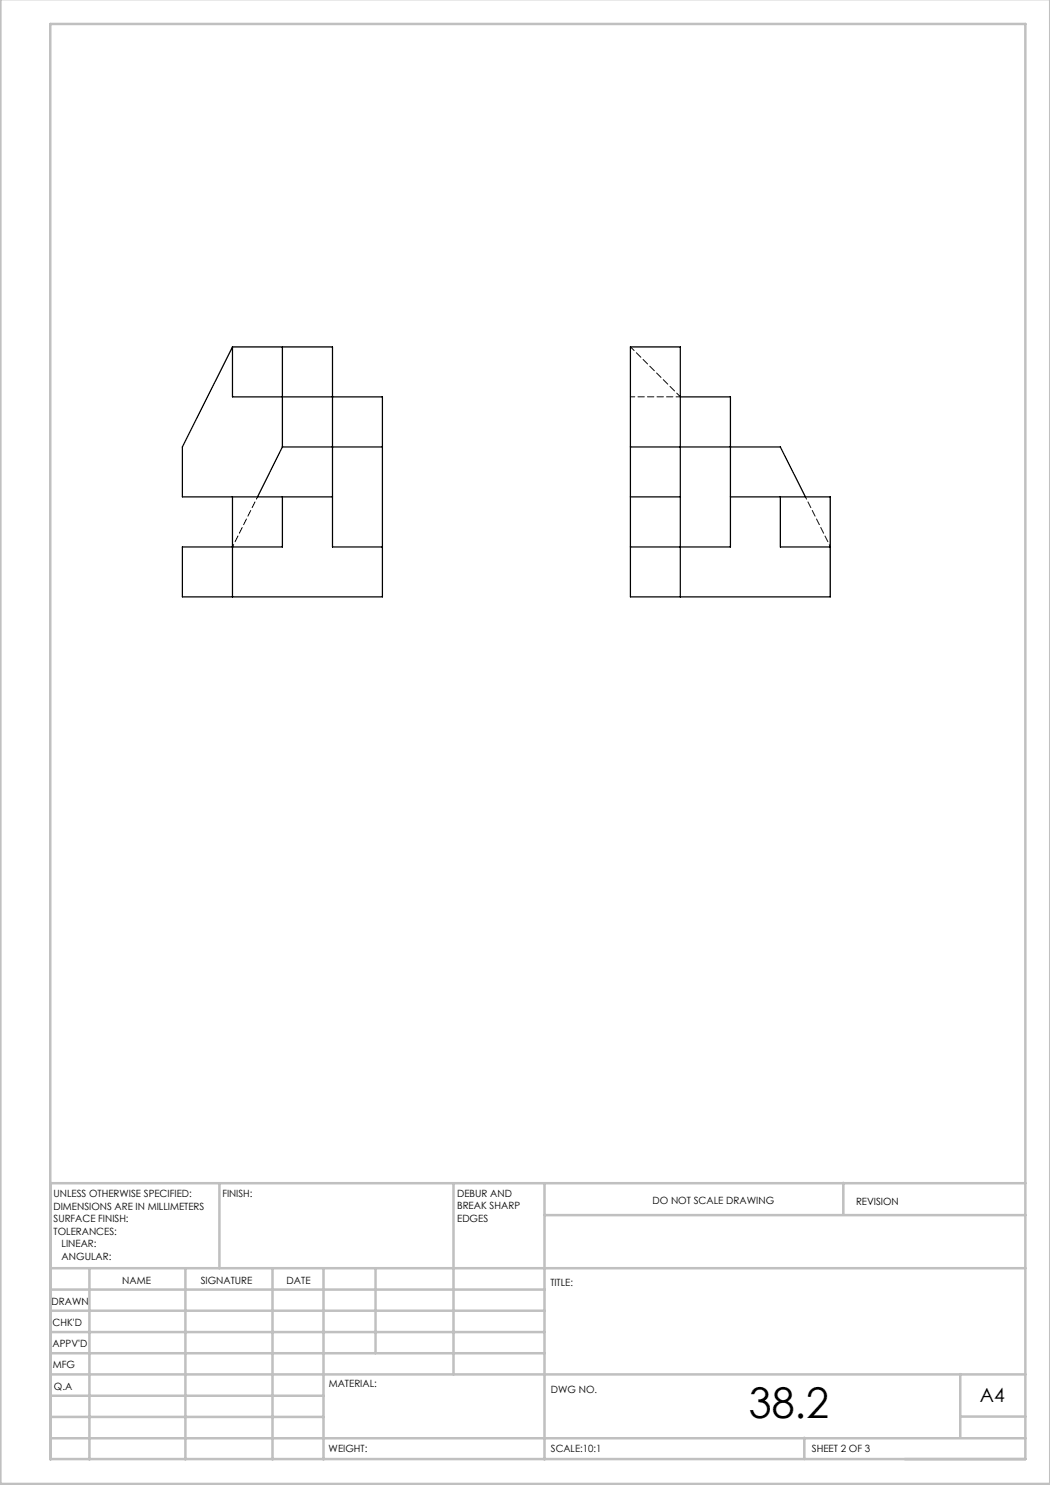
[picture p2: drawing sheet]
<svg xmlns="http://www.w3.org/2000/svg" width="210mm" height="297mm" viewBox="0 0 210 297" stroke-linecap="round" stroke-linejoin="round" font-family="sans-serif">
<defs><g id="words">
<text font-size="8.5" x="149.8" y="283.5">38.2</text>
<text font-size="3.9" x="196" y="280.4">A4</text>
<g font-size="2">
<text x="10.7" y="239.5">UNLESS OTHERWISE SPECIFIED:</text>
<text x="44.5" y="239.5">FINISH:</text>
<text x="91.4" y="239.4">DEBUR AND</text>
<text x="10.7" y="242">DIMENSIONS ARE IN MILLIMETERS</text>
<text x="10.7" y="244.5">SURFACE FINISH:</text>
<text x="91.4" y="241.9">BREAK SHARP</text>
<text x="91.4" y="244.4">EDGES</text>
<text x="130.5" y="240.8">DO NOT SCALE DRAWING</text>
<text x="171.2" y="241">REVISION</text>
<text x="10.7" y="247">TOLERANCES:</text>
<text x="12.3" y="249.5">LINEAR:</text>
<text x="12.3" y="252">ANGULAR:</text>
<text x="24.4" y="256.9">NAME</text>
<text x="40.1" y="256.8">SIGNATURE</text>
<text x="57.3" y="256.8">DATE</text>
<text x="110.1" y="257.1">TITLE:</text>
<text x="10.3" y="260.9">DRAWN</text>
<text x="10.5" y="269.3">APPV'D</text>
<text x="10.5" y="265.2">CHK'D</text>
<text x="10.6" y="273.6">MFG</text>
<text x="10.8" y="278">Q.A</text>
<text x="65.8" y="277.4">MATERIAL:</text>
<text x="110.2" y="278.5">DWG NO.</text>
<text x="65.7" y="290.4">WEIGHT:</text>
<text x="110.2" y="290.5">SCALE:10:1</text>
<text x="162.4" y="290.4">SHEET 2 OF 3</text>
</g>
</g></defs>
<g fill="none" stroke="#c0c0c0" stroke-width=".5">
<path d="M.1 -.1v296.9h209.9v-296.9M10.1 4.8h195v287h-195zM43.9 236.6v17M90.7 236.6v38.3M108.9 236.6v55.3M168.7 236.6v6.3M205.1 236.6h-195v55.3M10.1 253.6h195M10.1 257.9h98.8M17.9 253.6v38.3M37.1 253.6v38.3M54.5 253.6v38.3"/>
<path d="M64.7 253.6v38.3M75.1 253.6v17M108.9 243h96.2M10.1 270.6h98.8M10.1 266.4h98.8M10.1 262.1h98.8M10.1 279.1h54.6M10.1 274.9h195M192.1 274.8v12.7M10.1 287.7h195M10.1 283.4h54.6M160.9 287.5v4.3"/>
<path d="M192.1 283.3h13"/>
</g>
<path d="M46.5 69.4l-10 20v10h30M46.5 69.4v10h30v40h-40v-10h20v-10M46.5 69.4h20v40h10M56.5 69.4v20M136.1 79.4h10v30h-20M46.5 99.4v20M56.5 89.4h20M56.5 89.4l-5 10M126.1 99.4h10M126.1 89.4h30l5 10M146.1 99.4h20v20h-40v-50h10v50M156.1 99.4v10h10" fill="none" stroke="#000" stroke-width=".25"/>
<path d="M136.1 79.4l-10-10" fill="none" stroke="#000" stroke-width=".2" stroke-dasharray="1.3 .6" stroke-dashoffset=".2"/>
<path d="M46.5 109.4l5-10M166.1 109.4l-5-10" fill="none" stroke="#000" stroke-width=".2" stroke-dasharray="1.3 .6" stroke-dashoffset=".8"/>
<path d="M126.1 79.4h10" fill="none" stroke="#000" stroke-width=".2" stroke-dasharray="1.3 .6" stroke-dashoffset=".4"/>
<use href="#words"/>
</svg>
